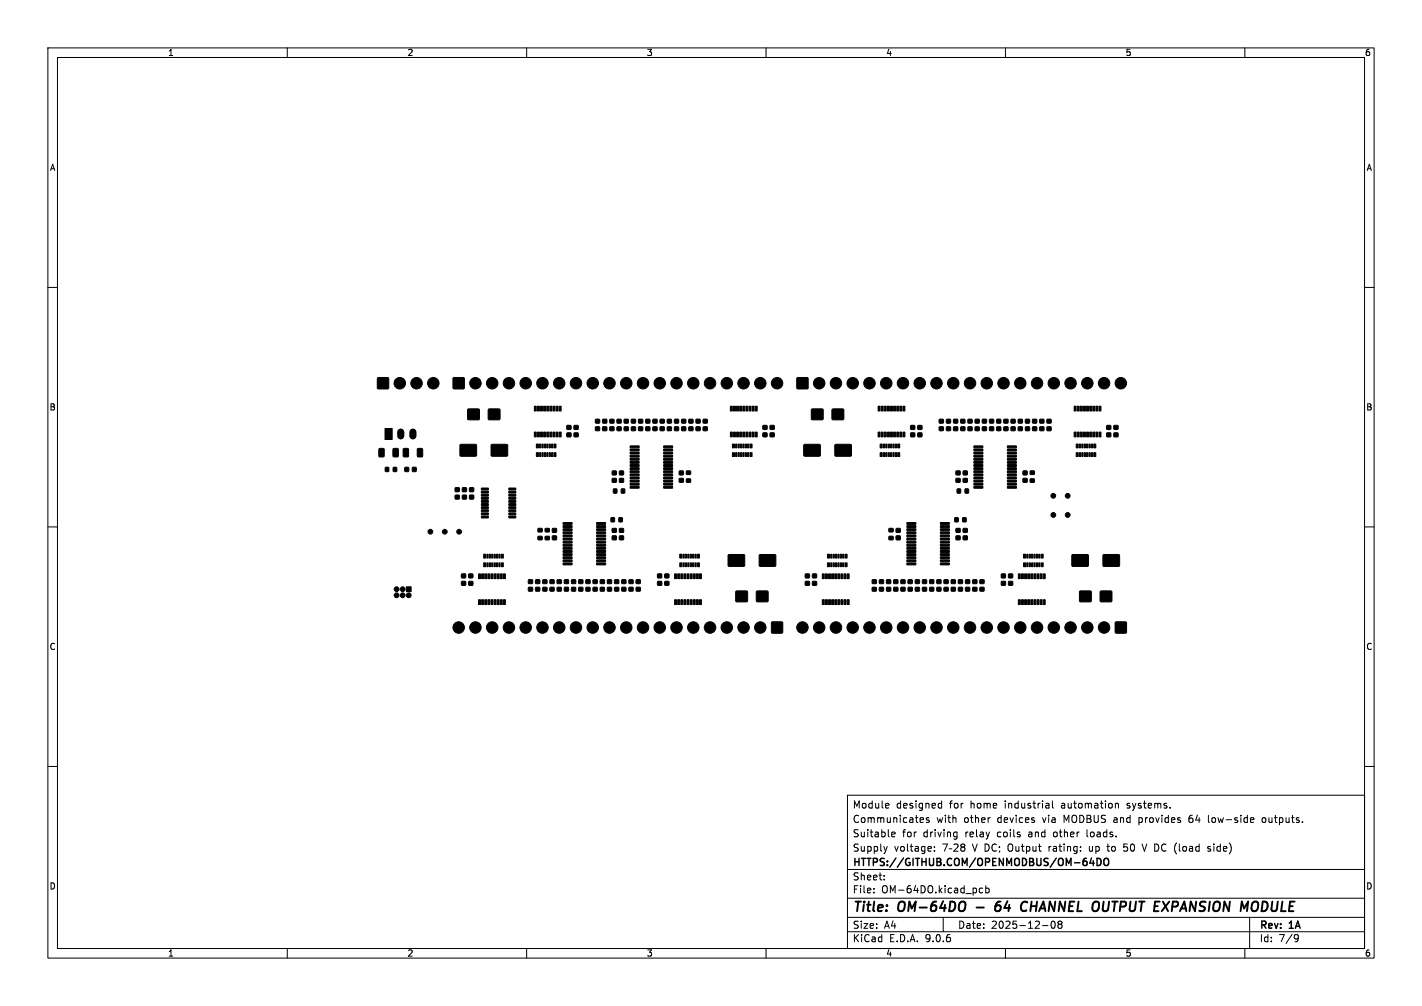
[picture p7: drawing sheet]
<svg xmlns="http://www.w3.org/2000/svg" width="297mm" height="210mm" viewBox="0 0 297 210" stroke-linecap="round" stroke-linejoin="round" font-family="sans-serif">
<defs><g id="words">
<g font-size="2.8">
<text x="178" y="190.9">Title:</text>
<text x="187.7" y="190.9">OM-64DO</text>
<text x="209.5" y="190.9">64</text>
<text x="215.7" y="190.9">CHANNEL</text>
<text x="231.4" y="190.9">OUTPUT EXPANSION</text>
<text x="264" y="190.9">MODULE</text>
</g>
<g font-size="2.1">
<text x="178" y="172">Communicates</text>
<text x="178" y="169">Module</text>
<text x="187.2" y="169">designed</text>
<text x="195.6" y="172">with</text>
<text x="198.4" y="169">for</text>
<text x="201.4" y="172">other</text>
<text x="202.8" y="169">home</text>
<text x="208.5" y="172">devices</text>
<text x="210.1" y="169">industrial</text>
<text x="218" y="172">via</text>
<text x="222" y="169">automation</text>
<text x="222.5" y="172">MODBUS and</text>
<text x="235.9" y="169">systems.</text>
<text x="238.5" y="172">provides</text>
<text x="249.1" y="172">64</text>
<text x="253.3" y="172">low-side</text>
<text x="264.7" y="172">outputs.</text>
<text x="178" y="178">Supply</text>
<text x="178" y="175">Suitable</text>
<text x="186.7" y="178">voltage:</text>
<text x="188.4" y="175">for</text>
<text x="192.9" y="175">driving</text>
<text x="201.7" y="175">relay</text>
<text x="203.3" y="178">V</text>
<text x="208.5" y="175">coils</text>
<text x="215.2" y="175">and</text>
<text x="219.5" y="178">rating:</text>
<text x="220.5" y="175">other</text>
<text x="227.6" y="175">loads.</text>
<text x="228.1" y="178">up</text>
<text x="232.1" y="178">to</text>
<text x="235.6" y="178">50</text>
<text x="239.8" y="178">V DC (load</text>
<text x="253.8" y="178">side)</text>
<text x="178" y="184">Sheet:</text>
<text x="178" y="181.2">HTTPS://GITHUB.COM/OPENMODBUS/OM-64DO</text>
<text x="178" y="186.7">File:</text>
<text x="184.1" y="186.7">OM-64DO.kicad_pcb</text>
<text x="178" y="196.9">KiCad</text>
<text x="178" y="194.1">Size:</text>
<text x="184.7" y="194.1">A4</text>
<text x="185.7" y="196.9">E.D.A.</text>
<text x="193.3" y="196.9">9.0.6</text>
<text x="200" y="194.1">Date:</text>
<text x="207" y="194.1">2025-12-08</text>
<text x="263" y="194.3">Rev:</text>
<text x="263" y="196.9">Id:</text>
<text x="267.1" y="196.9">7/9</text>
<text x="269.4" y="194.3">1A</text>
</g>
<g font-size="1.8">
<text x="35" y="11.9">1</text>
<text x="85" y="11.9">2</text>
<text x="135" y="11.9">3</text>
<text x="185" y="11.9">4</text>
<text x="235" y="11.9">5</text>
<text x="285" y="11.9">6</text>
<text x="10.3" y="35.9">A</text>
<text x="285.4" y="35.9">A</text>
<text x="10.3" y="85.9">B</text>
<text x="285.3" y="85.9">B</text>
<text x="10.3" y="135.9">C</text>
<text x="285.3" y="135.9">C</text>
<text x="10.3" y="185.9">D</text>
<text x="285.3" y="185.9">D</text>
<text x="35" y="199.9">1</text>
<text x="85" y="199.9">2</text>
<text x="135" y="199.9">3</text>
<text x="185" y="199.9">4</text>
<text x="235" y="199.9">5</text>
<text x="285" y="199.9">6</text>
</g>
</g></defs>
<g fill="none" stroke="#000" stroke-width=".21">
<path d="M10 10h277v190h-277zM12 12h273v186h-273zM60 10v2M110 10v2M160 10v2M210 10v2M260 10v2M10 60h2M285 60h2M10 110h2M285 110h2M10 160h2"/>
<path d="M177 166h108v32h-108zM185.3 176.7l-.3 1M185.5 167.7l.2 .4-.7 .1M185.6 168.6l-.1 .1M186.2 174.2l.8-.1-.1-.3-.4-.1-.3 .2 .1 .7h.6M192.4 170.7l.4 .1 .1 .3-.7 .1M192.8 171.6l-.4 .1M194 170.8l-.3-.1-.2 .2v.2l.5 .2v.3h-.5M195.2 177.6v.1M195.2 176.8v.1M196.1 168.6h.6M196.1 167.8h.6"/>
<path d="M196.7 167.2v1.5M196.9 176.2h1l-.7 1.5M198.2 177.2h.6M199.2 176.3l.6-.1 .3 .4-.9 1.1h.9M199.5 173.7l.4 .1M199.9 174.6l-.4 .1M199.9 173.7v1.2l-.3 .3M201 176.8l-.3-.2 .3-.4 .4 .1 .1 .2-.3 .3M201 176.8l-.3 .3v.3l.3 .3 .4-.1 .1-.2v-.3l-.3-.3M201 176.8h.2M205.7 176.2a.76 .76 0 0 1 .9 .7 .76 .76 0 0 1-.9 .8zM208.1 176.3a.71 .71 0 0 0-1 .5 .71 .71 0 0 0 .7 .9l.3-.1"/>
<path d="M208.7 176.8v.1M208.8 177.6l-.1 .3M210.7 176.3l.2-.1a.5 .5 0 0 1 .6 .5v.5a.5 .5 0 0 1-.5 .5 .5 .5 0 0 1-.5-.5v-.5zM212.2 176.7v.9l.4 .1 .2-.1M212.8 176.7v1M213.3 176.7h.6M213.5 176.2v1.3l.4 .2M214.4 176.8l.4-.1 .3 .3-.1 .6h-.6M214.4 176.7v1.5M215.7 176.7l.1 .9 .4 .1 .2-.1M216.4 176.7v1M216.9 176.7h.6"/>
<path d="M217.1 176.2v1.3l.4 .2M219 167.8l.1 .9M219.1 168.6l-.1 .1M219.1 168.1h-.1M219.8 167.2v1.3l.2 .2M227 173.2l.1 1.4M227.5 176.7l.1 .9M231.2 176.7h.5M231.4 176.2l.1 1.4M233 167.8l.2-.1 .3 .1 .1 .9M234.7 177.6l.5 .1M235.5 176.2h-.8v.7l.5-.1"/>
<path d="M238.5 176.2l.5 1.5 .5-1.5M248.5 170.3a1.17 1.17 0 0 0 0 1.3l.1 .1M248.6 170.8l-.3 .3M252.4 170.2v1.3l.2 .2M252.8 176.8l-.3-.1-.3 .2 .1 .2 .5 .2v.3h-.6M261.4 170.7l.4 .1 .1 .3-.7 .1M261.8 171.6l-.4 .1M264.1 170.7l-.4 .1-.1 .2 .1 .6 .4 .1M285 160h2M60 198v2M110 198v2M160 198v2"/>
<path d="M177 194.5h108M177 191.5h108M177 187.5h108M177 181.5h108M182.5 186.3v.1M182.5 185.5v.1M184.7 183.6v.1M184.7 182.8v.1M197 191.5v3M205.2 185.5l-.4-.1-.3 .3 .2 .6h.5M205.9 185.5l.4-.1 .3 .3-.1 .6h-.6M205.9 184.9v1.5"/>
<path d="M210 198v2M217.7 193.2h1.2M219.7 192.4l.2-.1a.8 .8 0 0 1 .5 .7 .8 .8 0 0 1-.5 .8 1 1 0 0 1-.2-1.4zM221.2 192.9l-.2-.2 .2-.4h.3l.3 .3-.3 .3M221.2 192.9l-.2 .3v.5l.2 .1h.3l.3-.3-.1-.4-.2-.2M221.2 192.9h.3M260 198v2M261 191.5v6.5M270.6 195.1l.5 .1a.99 .99 0 0 1-.4 1.4h-.2M271.2 195.7l-.3 .3h-.3"/>
</g>
<path d="M201.4 188.3a1.5 1.5 0 0 1 0 1.6M204 189.4h1.5M208.9 189.1a.66 .66 0 0 0-1 .3M209 188.2a.91 .91 0 0 0-1.1 .9l-.1 .7 .2 .3a.66 .66 0 0 0 .8-.1M213.7 188.3l.5-.1 .4 .2M214.4 190l-.4 .2-.5-.1M230.5 188.2l-.2 1.6 .2 .3 .5 .1M262.6 188.3a1.5 1.5 0 0 1 0 1.6" fill="none" stroke="#000" stroke-width=".4"/>
<path d="M226.5 179.8h.3l.3 .2-.1 .5-.5 .2M226.6 179.2h.3M228 179.1l-.4 1.1h1M228.3 179.7v1M229.1 179.2a.76 .76 0 0 1 .9 .7 .76 .76 0 0 1-.9 .8zM230.6 179.4l.3-.2a.5 .5 0 0 1 .7 .5v.5a.5 .5 0 0 1-.5 .5 .5 .5 0 0 1-.5-.5z" fill="none" stroke="#000" stroke-width=".3"/>
<g fill="#000" stroke="#000" stroke-width=".21">
<path d="M78.9 78.9h2.2v2.2h-2.2zM94.7 78.9h2.2v2.2h-2.2zM166.5 78.9h2.2v2.2h-2.2zM79.2 93.7l.8-.1 .2 .2 .1 1.4-.2 .2h-.7l-.3-.2zM80.4 89.5h1.5v2.3h-1.5zM80.5 97.6h.7v.8h-.7zM82.1 93.7l.9-.1 .2 .2v1.4l-.1 .2h-.8l-.2-.2zM82.1 97.6h.7v.8h-.7zM84.6 97.6h.7v.8h-.7zM84.3 93.7l.8-.1 .2 .2v1.4l-.1 .2h-.8l-.2-.2zM86.2 97.6h.7v.8h-.7zM87.2 93.7l.8-.1 .3 .2v1.4l-.2 .2h-.7l-.2-.2z"/>
<path d="M96.1 92.8h3.4v2.4h-3.4zM97.7 85.4h2.4v2.2h-2.4zM102 85.4h2.4v2.2h-2.4zM102.6 92.8h3.4v2.4h-3.4zM111.6 90.2h.4v1h-.4zM111.6 84.8h.4v1h-.4zM112 94.5h.4v.8h-.4zM112 92.7h.4v.8h-.4zM112.2 90.2h.5v1h-.5zM112.2 84.8h.5v1h-.5zM112.7 94.5h.2v.8h-.2zM112.7 92.7h.2v.8h-.2z"/>
<path d="M112.9 90.2h.4v1h-.4zM112.9 84.8h.4v1h-.4zM113.2 94.5h.3v.8h-.3zM113.2 92.7h.3v.8h-.3zM113.5 90.2h.4v1h-.4zM113.5 84.8h.4v1h-.4zM113.7 94.5h.2v.8h-.2zM113.7 92.7h.2v.8h-.2zM114.2 94.5h.2v.8h-.2zM114.2 92.7h.2v.8h-.2zM114.2 90.2h.4v1h-.4zM114.2 84.8h.4v1h-.4z"/>
<path d="M114.7 94.5h.2v.8h-.2zM114.7 92.7h.2v.8h-.2zM114.8 90.2h.4v1h-.4zM114.8 84.8h.4v1h-.4zM115.2 94.5h.3v.8h-.3zM115.2 92.7h.3v.8h-.3zM115.5 90.2h.4v1h-.4zM115.5 84.8h.4v1h-.4zM115.7 94.5h.4v.8h-.4zM115.7 92.7h.4v.8h-.4zM116.2 90.2h.4v1h-.4zM116.2 84.8h.4v1h-.4z"/>
<path d="M116.8 90.2h.4v1h-.4zM116.8 84.8h.4v1h-.4zM118.4 88.8h.8v.8h-.8zM118.4 90.4h.8v.8h-.8zM119.9 88.8h.8v.8h-.8zM119.9 90.4h.8v.8h-.8zM124.4 87.6h.8v.7h-.8zM124.4 89.1h.8v.8h-.8zM125.9 87.6h.8v.7h-.8zM125.9 89.1h.8v.8h-.8zM127.4 87.6h.8v.7h-.8zM127.4 89.1h.8v.8h-.8z"/>
<path d="M127.9 98.3h.8v.8h-.8zM127.9 99.9h.8v.8h-.8zM128.9 87.6h.8v.7h-.8zM128.9 89.1h.8v.8h-.8zM129.4 98.3h.8v.8h-.8zM129.4 99.9h.8v.8h-.8zM130.4 87.6h.8v.7h-.8zM130.4 89.1h.8v.8h-.8zM131.6 93.1h1.8l.1 .3-1.8 .1zM131.6 93.8l1.8-.1 .1 .3-1.8 .1zM131.6 94.4h1.8l.1 .3-1.8 .1zM131.6 95.1l1.8-.1 .1 .3-1.8 .1z"/>
<path d="M131.6 95.7h1.8l.1 .3-1.8 .1zM131.6 96.4l1.8-.1 .1 .3-1.8 .1zM131.6 97h1.8l.1 .3-1.8 .1zM131.6 97.7l1.8-.1 .1 .3-1.8 .1zM131.6 98.3h1.8l.1 .3-1.8 .1zM131.6 99l1.8-.1 .1 .3-1.8 .1zM131.6 99.6h1.8l.1 .3-1.8 .1zM131.9 87.6h.8v.7h-.8zM131.9 89.1h.8v.8h-.8zM133.4 87.6h.8v.7h-.8zM133.4 89.1h.8v.8h-.8zM134.9 87.6h.8v.7h-.8z"/>
<path d="M134.9 89.1h.8v.8h-.8zM136.4 87.6h.8v.7h-.8zM136.4 89.1h.8v.8h-.8zM137.9 87.6h.8v.7h-.8zM137.9 89.1h.8v.8h-.8zM138.6 99.6h1.8l.1 .3-1.8 .1zM138.6 99l1.8-.1 .1 .3-1.8 .1zM138.6 98.3h1.8l.1 .3-1.8 .1zM138.6 97.7l1.8-.1 .1 .3-1.8 .1zM138.6 97h1.8l.1 .3-1.8 .1zM138.6 96.4l1.8-.1 .1 .3-1.8 .1zM138.6 95.7h1.8l.1 .3-1.8 .1z"/>
<path d="M138.6 95.1l1.8-.1 .1 .3-1.8 .1zM138.6 94.4h1.8l.1 .3-1.8 .1zM138.6 93.8l1.8-.1 .1 .3-1.8 .1zM138.6 93.1h1.8l.1 .3-1.8 .1zM139.4 87.6h.8v.7h-.8zM139.4 89.1h.8v.8h-.8zM140.9 87.6h.8v.7h-.8zM140.9 89.1h.8v.8h-.8zM141.9 98.3h.8v.8h-.8zM141.9 99.9h.8v.8h-.8zM142.4 87.6h.8v.7h-.8zM142.4 89.1h.8v.8h-.8z"/>
<path d="M143.4 98.3h.8v.7h-.8zM143.4 100h.8v.7h-.8zM143.9 87.6h.8v.7h-.8zM143.9 89.1h.8v.8h-.8zM145.4 87.6h.8v.7h-.8zM145.4 89.1h.8v.8h-.8zM146.9 87.6h.8v.7h-.8zM146.9 89.1h.8v.8h-.8zM152.5 90.2h.4v1h-.4zM152.5 84.8h.4v1h-.4zM153 94.5h.4v.8h-.4zM153 92.7h.4v.8h-.4z"/>
<path d="M153.2 90.2h.4v1h-.4zM153.2 84.8h.4v1h-.4zM153.6 94.5h.3v.8h-.3zM153.6 92.7h.3v.8h-.3zM153.9 90.2h.4v1h-.4zM153.9 84.8h.4v1h-.4zM154.1 94.5h.3v.8h-.3zM154.1 92.7h.3v.8h-.3zM154.5 90.2h.4v1h-.4zM154.5 84.8h.4v1h-.4zM154.7 94.5h.2v.8h-.2zM154.7 92.7h.2v.8h-.2z"/>
<path d="M155.1 94.5h.3v.8h-.3zM155.1 92.7h.3v.8h-.3zM155.1 90.2h.4v1h-.4zM155.1 84.8h.4v1h-.4zM155.6 94.5h.3v.8h-.3zM155.6 92.7h.3v.8h-.3zM155.8 90.2h.4v1h-.4zM155.8 84.8h.4v1h-.4zM156.1 94.5h.3v.8h-.3zM156.1 92.7h.3v.8h-.3zM156.4 90.2h.4v1h-.4zM156.4 84.8h.4v1h-.4z"/>
<path d="M156.6 94.5h.5v.8h-.5zM156.6 92.7h.5v.8h-.5zM157.1 90.2h.4v1h-.4zM157.1 84.8h.4v1h-.4zM157.8 90.2h.4v1h-.4zM157.8 84.8h.4v1h-.4zM159.4 88.8h.8v.8h-.8zM159.4 90.4h.8v.8h-.8zM160.9 88.8h.8v.8h-.8zM160.9 90.4h.8v.8h-.8zM167.9 92.8h3.4v2.4h-3.4zM169.5 85.4h2.4v2.2h-2.4z"/>
<path d="M173.8 85.4h2.4v2.2h-2.4zM174.4 92.8h3.4v2.4h-3.4zM183.4 90.2h.4v1h-.4zM183.4 84.8h.4v1h-.4zM183.8 94.5h.4v.8h-.4zM183.8 92.7h.4v.8h-.4zM184.1 90.2h.3v1h-.3zM184.1 84.8h.3v1h-.3zM184.5 94.5h.2v.8h-.2zM184.5 92.7h.2v.8h-.2zM184.7 90.2h.4v1h-.4zM184.7 84.8h.4v1h-.4z"/>
<path d="M185 94.5h.2v.8h-.2zM185 92.7h.2v.8h-.2zM185.3 90.2h.4v1h-.4zM185.3 84.8h.4v1h-.4zM185.5 94.5h.2v.8h-.2zM185.5 92.7h.2v.8h-.2zM186 94.5h.3v.8h-.3zM186 92.7h.3v.8h-.3zM186 90.2h.4v1h-.4zM186 84.8h.4v1h-.4zM186.5 94.5h.3v.8h-.3zM186.5 92.7h.3v.8h-.3z"/>
<path d="M186.6 90.2h.5v1h-.5zM186.6 84.8h.5v1h-.5zM187 94.5h.2v.8h-.2zM187 92.7h.2v.8h-.2zM187.3 90.2h.4v1h-.4zM187.3 84.8h.4v1h-.4zM187.5 94.5h.4v.8h-.4zM187.5 92.7h.4v.8h-.4zM187.9 90.2h.5v1h-.5zM187.9 84.8h.5v1h-.5zM188.6 90.2h.4v1h-.4zM188.6 84.8h.4v1h-.4z"/>
<path d="M190.2 88.8h.8v.8h-.8zM190.2 90.4h.8v.8h-.8zM191.7 88.8h.8v.8h-.8zM191.7 90.4h.8v.8h-.8zM196.2 87.6h.8v.7h-.8zM196.2 89.1h.8v.8h-.8zM197.7 87.6h.8v.7h-.8zM197.7 89.1h.8v.8h-.8zM199.2 87.6h.8v.7h-.8zM199.2 89.1h.8v.8h-.8zM199.7 98.3h.8v.8h-.8zM199.7 99.9h.8v.8h-.8z"/>
<path d="M200.7 87.6h.8v.7h-.8zM200.7 89.1h.8v.8h-.8zM201.2 98.3h.8v.8h-.8zM201.2 99.9h.8v.8h-.8zM202.2 87.6h.8v.7h-.8zM202.2 89.1h.8v.8h-.8zM203.4 93.1h1.8l.1 .3-1.8 .1zM203.4 93.8l1.8-.1 .1 .3-1.8 .1zM203.4 94.4h1.8l.1 .3-1.8 .1zM203.4 95.1l1.8-.1 .1 .3-1.8 .1zM203.4 95.7h1.8l.1 .3-1.8 .1zM203.4 96.4l1.8-.1 .1 .3-1.8 .1z"/>
<path d="M203.4 97h1.8l.1 .3-1.8 .1zM203.4 97.7l1.8-.1 .1 .3-1.8 .1zM203.4 98.3h1.8l.1 .3-1.8 .1zM203.4 99l1.8-.1 .1 .3-1.8 .1zM203.4 99.6h1.8l.1 .3-1.8 .1zM203.7 87.6h.8v.7h-.8zM203.7 89.1h.8v.8h-.8zM205.2 87.6h.8v.7h-.8zM205.2 89.1h.8v.8h-.8zM206.7 87.6h.8v.7h-.8zM206.7 89.1h.8v.8h-.8zM208.2 87.6h.8v.7h-.8z"/>
<path d="M208.2 89.1h.8v.8h-.8zM209.7 87.6h.8v.7h-.8zM209.7 89.1h.8v.8h-.8zM210.4 99.6h1.8l.1 .3-1.8 .1zM210.4 99l1.8-.1 .1 .3-1.8 .1zM210.4 98.3h1.8l.1 .3-1.8 .1zM210.4 97.7l1.8-.1 .1 .3-1.8 .1zM210.4 97h1.8l.1 .3-1.8 .1zM210.4 96.4l1.8-.1 .1 .3-1.8 .1zM210.4 95.7h1.8l.1 .3-1.8 .1zM210.4 95.1l1.8-.1 .1 .3-1.8 .1zM210.4 94.4h1.8l.1 .3-1.8 .1z"/>
<path d="M210.4 93.8l1.8-.1 .1 .3-1.8 .1zM210.4 93.1h1.8l.1 .3-1.8 .1zM211.2 87.6h.8v.7h-.8zM211.2 89.1h.8v.8h-.8zM212.7 87.6h.8v.7h-.8zM212.7 89.1h.8v.8h-.8zM213.7 98.3h.8v.8h-.8zM213.7 99.9h.8v.8h-.8zM214.2 87.6h.8v.7h-.8zM214.2 89.1h.8v.8h-.8zM215.2 98.3h.8v.7h-.8zM215.2 100h.8v.7h-.8z"/>
<path d="M215.7 87.6h.8v.7h-.8zM215.7 89.1h.8v.8h-.8zM217.2 87.6h.8v.7h-.8zM217.2 89.1h.8v.8h-.8zM218.7 87.6h.8v.7h-.8zM218.7 89.1h.8v.8h-.8zM224.4 90.2h.3v1h-.3zM224.4 84.8h.3v1h-.3zM224.8 94.5h.4v.8h-.4zM224.8 92.7h.4v.8h-.4zM225 90.2h.4v1h-.4zM225 84.8h.4v1h-.4z"/>
<path d="M225.4 94.5h.3v.8h-.3zM225.4 92.7h.3v.8h-.3zM225.7 90.2h.3v1h-.3zM225.7 84.8h.3v1h-.3zM226 94.5h.2v.8h-.2zM226 92.7h.2v.8h-.2zM226.5 94.5h.2v.8h-.2zM226.5 92.7h.2v.8h-.2zM226.3 90.2h.4v1h-.4zM226.3 84.8h.4v1h-.4zM226.9 94.5h.3v.8h-.3zM226.9 92.7h.3v.8h-.3z"/>
<path d="M226.9 90.2h.4v1h-.4zM226.9 84.8h.4v1h-.4zM227.4 94.5h.3v.8h-.3zM227.4 92.7h.3v.8h-.3zM227.6 90.2h.4v1h-.4zM227.6 84.8h.4v1h-.4zM227.9 94.5h.3v.8h-.3zM227.9 92.7h.3v.8h-.3zM228.2 90.2h.5v1h-.5zM228.2 84.8h.5v1h-.5zM228.4 94.5h.5v.8h-.5zM228.4 92.7h.5v.8h-.5z"/>
<path d="M228.9 90.2h.4v1h-.4zM228.9 84.8h.4v1h-.4zM229.5 90.2h.4v1h-.4zM229.5 84.8h.4v1h-.4zM231.2 88.8h.8v.8h-.8zM231.2 90.4h.8v.8h-.8zM232.7 88.8h.8v.8h-.8zM232.7 90.4h.8v.8h-.8zM95.1 103.4h.8v.8h-.8zM95.1 101.8h.8v.8h-.8zM96.6 101.8h.8v.8h-.8zM96.6 103.4h.8v.8h-.8z"/>
<path d="M98.1 101.8h.8v.8h-.8zM98.1 103.4h.8v.8h-.8zM100 119.8h.4v1h-.4zM100.6 101.9h1.4v.3l-1.4 .1zM100.6 102.6l1.4-.1v.4h-1.4zM100.6 103.2h1.4v.3l-1.4 .1zM100.6 103.9l1.4-.1v.4h-1.4zM100.6 104.5h1.4v.3l-1.4 .1zM100.6 105.2l1.4-.1v.4h-1.4zM100.6 105.8h1.4v.3l-1.4 .1zM100.6 106.5l1.4-.1v.4h-1.4zM100.6 107.1h1.4v.3l-1.4 .1z"/>
<path d="M100.6 107.8l1.4-.1v.4h-1.4zM100.6 119.8h.4v1h-.4zM101 115.7h.4v.8h-.4zM101 117.5h.4v.8h-.4zM101.2 119.8h.4v1h-.4zM101.7 115.7h.3v.8h-.3zM101.7 117.5h.3v.8h-.3zM101.9 119.8h.4v1h-.4zM102.2 115.7h.2v.8h-.2zM102.2 117.5h.2v.8h-.2zM102.5 119.8h.4v1h-.4zM102.7 115.7h.2v.8h-.2z"/>
<path d="M102.7 117.5h.2v.8h-.2zM103.2 115.7h.3v.8h-.3zM103.2 117.5h.3v.8h-.3zM103.2 119.8h.4v1h-.4zM103.7 115.7h.2v.8h-.2zM103.7 117.5h.2v.8h-.2zM103.9 119.8h.4v1h-.4zM104.2 115.7h.2v.8h-.2zM104.2 117.5h.2v.8h-.2zM104.5 119.8h.4v1h-.4zM104.7 115.7h.4v.8h-.4zM104.7 117.5h.4v.8h-.4z"/>
<path d="M105.1 119.8h.4v1h-.4zM106.3 107.8l1.4-.1v.4h-1.4zM106.3 107.1h1.4v.3l-1.4 .1zM106.3 106.5l1.4-.1v.4h-1.4zM106.3 105.8h1.4v.3l-1.4 .1zM106.3 105.2l1.4-.1v.4h-1.4zM106.3 104.5h1.4v.3l-1.4 .1zM106.3 103.9l1.4-.1v.4h-1.4zM106.3 103.2h1.4v.3l-1.4 .1zM106.3 102.6l1.4-.1v.4h-1.4zM106.3 101.9h1.4v.3l-1.4 .1zM112.4 110.3h.8v.7h-.8z"/>
<path d="M112.4 112h.8v.7h-.8zM113.9 112h.8v.7h-.8zM113.9 110.3h.8v.7h-.8zM115.4 111.9h.8v.8h-.8zM115.4 110.3h.8v.8h-.8zM117.6 109.1h1.8l.1 .3-1.8 .1zM117.6 109.8l1.8-.1 .1 .3-1.8 .1zM117.6 110.4h1.8l.1 .3-1.8 .1zM117.6 111.1l1.8-.1 .1 .3-1.8 .1zM117.6 111.7h1.8l.1 .3-1.8 .1zM117.6 112.4l1.8-.1 .1 .3-1.8 .1zM117.6 113h1.8l.1 .3-1.8 .1z"/>
<path d="M117.6 113.7l1.8-.1 .1 .3-1.8 .1zM117.6 114.3h1.8l.1 .3-1.8 .1zM117.6 115l1.8-.1 .1 .3-1.8 .1zM117.6 115.6h1.8l.1 .3-1.8 .1zM117.6 116.3l1.8-.1 .1 .3-1.8 .1zM117.6 116.9h1.8l.1 .3-1.8 .1zM117.6 117.6l1.8-.1 .1 .3-1.8 .1zM124.6 117.6l1.8-.1 .1 .3-1.8 .1zM124.6 116.9h1.8l.1 .3-1.8 .1zM124.6 116.3l1.8-.1 .1 .3-1.8 .1zM124.6 115.6h1.8l.1 .3-1.8 .1zM124.6 115l1.8-.1 .1 .3-1.8 .1z"/>
<path d="M124.6 114.3h1.8l.1 .3-1.8 .1zM124.6 113.7l1.8-.1 .1 .3-1.8 .1zM124.6 113h1.8l.1 .3-1.8 .1zM124.6 112.4l1.8-.1 .1 .3-1.8 .1zM124.6 111.7h1.8l.1 .3-1.8 .1zM124.6 111.1l1.8-.1 .1 .3-1.8 .1zM124.6 110.4h1.8l.1 .3-1.8 .1zM124.6 109.8l1.8-.1 .1 .3-1.8 .1zM124.6 109.1h1.8l.1 .3-1.8 .1zM127.6 108.1h.7v.8h-.7zM127.9 111.9h.8v.8h-.8zM127.9 110.3h.8v.8h-.8z"/>
<path d="M128.1 102.1h.7v.8h-.7zM129.3 108.1h.7v.8h-.7zM129.4 111.9h.8v.8h-.8zM129.4 110.3h.8v.8h-.8zM129.8 102.1h.7v.8h-.7zM131.6 100.3l1.8-.1 .1 .3-1.8 .1zM131.6 100.9h1.8l.1 .3-1.8 .1zM131.6 101.6l1.8-.1 .1 .3-1.8 .1zM138.6 101.6l1.8-.1 .1 .3-1.8 .1zM138.6 100.9h1.8l.1 .3-1.8 .1zM138.6 100.3l1.8-.1 .1 .3-1.8 .1zM140.9 119.8h.4v1h-.4z"/>
<path d="M141.6 119.8h.4v1h-.4zM142 115.7h.4v.8h-.4zM142 117.5h.4v.8h-.4zM142.2 119.8h.4v1h-.4zM142.6 115.7h.3v.8h-.3zM142.6 117.5h.3v.8h-.3zM142.8 119.8h.4v1h-.4zM143.2 115.7h.2v.8h-.2zM143.2 117.5h.2v.8h-.2zM143.5 119.8h.4v1h-.4zM143.6 115.7h.3v.8h-.3zM143.6 117.5h.3v.8h-.3z"/>
<path d="M144.1 115.7h.3v.8h-.3zM144.1 117.5h.3v.8h-.3zM144.1 119.8h.4v1h-.4zM144.7 115.7h.2v.8h-.2zM144.7 117.5h.2v.8h-.2zM144.8 119.8h.4v1h-.4zM145.1 115.7h.3v.8h-.3zM145.1 117.5h.3v.8h-.3zM145.5 119.8h.4v1h-.4zM145.6 115.7h.5v.8h-.5zM145.6 117.5h.5v.8h-.5zM146.1 119.8h.4v1h-.4z"/>
<path d="M152.1 115.8h3.4v2.4h-3.4zM158.6 115.8h3.4v2.4h-3.4zM171.7 119.8h.5v1h-.5zM172.4 119.8h.4v1h-.4zM172.8 115.7h.5v.8h-.5zM172.8 117.5h.5v.8h-.5zM173 119.8h.4v1h-.4zM173.5 115.7h.3v.8h-.3zM173.5 117.5h.3v.8h-.3zM173.7 119.8h.4v1h-.4zM174 115.7h.2v.8h-.2zM174 117.5h.2v.8h-.2z"/>
<path d="M174.4 119.8h.3v1h-.3zM174.5 115.7h.2v.8h-.2zM174.5 117.5h.2v.8h-.2zM175 119.8h.4v1h-.4zM175 115.7h.2v.8h-.2zM175 117.5h.2v.8h-.2zM175.5 115.7h.2v.8h-.2zM175.5 117.5h.2v.8h-.2zM175.7 119.8h.3v1h-.3zM176 115.7h.3v.8h-.3zM176 117.5h.3v.8h-.3zM176.3 119.8h.4v1h-.4z"/>
<path d="M176.5 115.7h.4v.8h-.4zM176.5 117.5h.4v.8h-.4zM176.9 119.8h.5v1h-.5zM185.7 112h.8v.7h-.8zM185.7 110.3h.8v.7h-.8zM187.2 111.9h.8v.8h-.8zM187.2 110.3h.8v.8h-.8zM189.4 109.1h1.8l.1 .3-1.8 .1zM189.4 109.8l1.8-.1 .1 .3-1.8 .1zM189.4 110.4h1.8l.1 .3-1.8 .1zM189.4 111.1l1.8-.1 .1 .3-1.8 .1zM189.4 111.7h1.8l.1 .3-1.8 .1z"/>
<path d="M189.4 112.4l1.8-.1 .1 .3-1.8 .1zM189.4 113h1.8l.1 .3-1.8 .1zM189.4 113.7l1.8-.1 .1 .3-1.8 .1zM189.4 114.3h1.8l.1 .3-1.8 .1zM189.4 115l1.8-.1 .1 .3-1.8 .1zM189.4 115.6h1.8l.1 .3-1.8 .1zM189.4 116.3l1.8-.1 .1 .3-1.8 .1zM189.4 116.9h1.8l.1 .3-1.8 .1zM189.4 117.6l1.8-.1 .1 .3-1.8 .1zM196.4 117.6l1.8-.1 .1 .3-1.8 .1zM196.4 116.9h1.8l.1 .3-1.8 .1zM196.4 116.3l1.8-.1 .1 .3-1.8 .1z"/>
<path d="M196.4 115.6h1.8l.1 .3-1.8 .1zM196.4 115l1.8-.1 .1 .3-1.8 .1zM196.4 114.3h1.8l.1 .3-1.8 .1zM196.4 113.7l1.8-.1 .1 .3-1.8 .1zM196.4 113h1.8l.1 .3-1.8 .1zM196.4 112.4l1.8-.1 .1 .3-1.8 .1zM196.4 111.7h1.8l.1 .3-1.8 .1zM196.4 111.1l1.8-.1 .1 .3-1.8 .1zM196.4 110.4h1.8l.1 .3-1.8 .1zM196.4 109.8l1.8-.1 .1 .3-1.8 .1zM196.4 109.1h1.8l.1 .3-1.8 .1zM199.4 108.1h.7v.8h-.7z"/>
<path d="M199.7 111.9h.8v.8h-.8zM199.7 110.3h.8v.8h-.8zM199.9 102.1h.7v.8h-.7zM201.1 108.1h.7v.8h-.7zM201.2 111.9h.8v.8h-.8zM201.2 110.3h.8v.8h-.8zM201.6 102.1h.7v.8h-.7zM203.4 100.3l1.8-.1 .1 .3-1.8 .1zM203.4 100.9h1.8l.1 .3-1.8 .1zM203.4 101.6l1.8-.1 .1 .3-1.8 .1zM210.4 101.6l1.8-.1 .1 .3-1.8 .1zM210.4 100.9h1.8l.1 .3-1.8 .1z"/>
<path d="M210.4 100.3l1.8-.1 .1 .3-1.8 .1zM212.7 119.8h.4v1h-.4zM213.3 119.8h.5v1h-.5zM213.8 115.7h.4v.8h-.4zM213.8 117.5h.4v.8h-.4zM214 119.8h.4v1h-.4zM214.4 115.7h.3v.8h-.3zM214.4 117.5h.3v.8h-.3zM214.6 119.8h.4v1h-.4zM214.9 115.7h.3v.8h-.3zM214.9 117.5h.3v.8h-.3zM215.3 119.8h.4v1h-.4z"/>
<path d="M215.4 115.7h.3v.8h-.3zM215.4 117.5h.3v.8h-.3zM216 115.7h.2v.8h-.2zM216 117.5h.2v.8h-.2zM216 119.8h.3v1h-.3zM216.5 115.7h.2v.8h-.2zM216.5 117.5h.2v.8h-.2zM216.6 119.8h.4v1h-.4zM216.9 115.7h.3v.8h-.3zM216.9 117.5h.3v.8h-.3zM217.2 119.8h.4v1h-.4zM217.4 115.7h.5v.8h-.5z"/>
<path d="M217.4 117.5h.5v.8h-.5zM217.9 119.8h.4v1h-.4zM223.9 115.8h3.4v2.4h-3.4zM230.4 115.8h3.4v2.4h-3.4zM84.9 122.5h1v1h-1zM96.4 121.4h.8v.8h-.8zM96.4 119.8h.8v.8h-.8zM97.9 121.4h.8v.8h-.8zM97.9 119.8h.8v.8h-.8zM100 125.2h.4v1h-.4zM100.6 125.2h.4v1h-.4zM101.2 125.2h.4v1h-.4z"/>
<path d="M101.9 125.2h.4v1h-.4zM102.5 125.2h.4v1h-.4zM103.2 125.2h.4v1h-.4zM103.9 125.2h.4v1h-.4zM104.5 125.2h.4v1h-.4zM105.1 125.2h.4v1h-.4zM110.4 122.6h.8v.8h-.8zM110.4 121.1h.8v.7h-.8zM111.9 122.6h.8v.8h-.8zM111.9 121.1h.8v.7h-.8zM113.4 122.6h.8v.8h-.8zM113.4 121.1h.8v.7h-.8z"/>
<path d="M114.9 122.6h.8v.8h-.8zM114.9 121.1h.8v.7h-.8zM116.4 122.6h.8v.8h-.8zM116.4 121.1h.8v.7h-.8zM117.9 122.6h.8v.8h-.8zM117.9 121.1h.8v.7h-.8zM119.4 122.6h.8v.8h-.8zM119.4 121.1h.8v.7h-.8zM120.9 122.6h.8v.8h-.8zM120.9 121.1h.8v.7h-.8zM122.4 122.6h.8v.8h-.8zM122.4 121.1h.8v.7h-.8z"/>
<path d="M123.9 122.6h.8v.8h-.8zM123.9 121.1h.8v.7h-.8zM125.4 122.6h.8v.8h-.8zM125.4 121.1h.8v.7h-.8zM126.9 122.6h.8v.8h-.8zM126.9 121.1h.8v.7h-.8zM128.4 122.6h.8v.8h-.8zM128.4 121.1h.8v.7h-.8zM129.9 122.6h.8v.8h-.8zM129.9 121.1h.8v.7h-.8zM131.4 122.6h.8v.8h-.8zM131.4 121.1h.8v.7h-.8z"/>
<path d="M132.9 122.6h.8v.8h-.8zM132.9 121.1h.8v.7h-.8zM137.4 121.4h.8v.8h-.8zM137.4 119.8h.8v.8h-.8zM138.9 121.4h.8v.8h-.8zM138.9 119.8h.8v.8h-.8zM140.9 125.2h.4v1h-.4zM141.6 125.2h.4v1h-.4zM142.2 125.2h.4v1h-.4zM142.8 125.2h.4v1h-.4zM143.5 125.2h.4v1h-.4zM144.1 125.2h.4v1h-.4z"/>
<path d="M144.8 125.2h.4v1h-.4zM145.5 125.2h.4v1h-.4zM146.1 125.2h.4v1h-.4zM153.7 123.4h2.4v2.2h-2.4zM158 123.4h2.4v2.2h-2.4zM161.2 129.9h2.2v2.2h-2.2zM168.2 121.4h.8v.8h-.8zM168.2 119.8h.8v.8h-.8zM169.7 121.4h.8v.8h-.8zM169.7 119.8h.8v.8h-.8zM171.7 125.2h.5v1h-.5zM172.4 125.2h.4v1h-.4z"/>
<path d="M173 125.2h.4v1h-.4zM173.7 125.2h.4v1h-.4zM174.4 125.2h.3v1h-.3zM175 125.2h.4v1h-.4zM175.7 125.2h.3v1h-.3zM176.3 125.2h.4v1h-.4zM176.9 125.2h.5v1h-.5zM182.2 122.6h.8v.8h-.8zM182.2 121.1h.8v.7h-.8zM183.7 122.6h.8v.8h-.8zM183.7 121.1h.8v.7h-.8zM185.2 122.6h.8v.8h-.8z"/>
<path d="M185.2 121.1h.8v.7h-.8zM186.7 122.6h.8v.8h-.8zM186.7 121.1h.8v.7h-.8zM188.2 122.6h.8v.8h-.8zM188.2 121.1h.8v.7h-.8zM189.7 122.6h.8v.8h-.8zM189.7 121.1h.8v.7h-.8zM191.2 122.6h.8v.8h-.8zM191.2 121.1h.8v.7h-.8zM192.7 122.6h.8v.8h-.8zM192.7 121.1h.8v.7h-.8zM194.2 122.6h.8v.8h-.8z"/>
<path d="M194.2 121.1h.8v.7h-.8zM195.7 122.6h.8v.8h-.8zM195.7 121.1h.8v.7h-.8zM197.2 122.6h.8v.8h-.8zM197.2 121.1h.8v.7h-.8zM198.7 122.6h.8v.8h-.8zM198.7 121.1h.8v.7h-.8zM200.2 122.6h.8v.8h-.8zM200.2 121.1h.8v.7h-.8zM201.7 122.6h.8v.8h-.8zM201.7 121.1h.8v.7h-.8zM203.2 122.6h.8v.8h-.8z"/>
<path d="M203.2 121.1h.8v.7h-.8zM204.7 122.6h.8v.8h-.8zM204.7 121.1h.8v.7h-.8zM209.2 121.4h.8v.8h-.8zM209.2 119.8h.8v.8h-.8zM210.7 121.4h.8v.8h-.8zM210.7 119.8h.8v.8h-.8zM212.7 125.2h.4v1h-.4zM213.3 125.2h.5v1h-.5zM214 125.2h.4v1h-.4zM214.6 125.2h.4v1h-.4zM215.3 125.2h.4v1h-.4z"/>
<path d="M216 125.2h.3v1h-.3zM216.6 125.2h.4v1h-.4zM217.2 125.2h.4v1h-.4zM217.9 125.2h.4v1h-.4zM225.5 123.4h2.4v2.2h-2.4zM229.8 123.4h2.4v2.2h-2.4zM233 129.9h2.2v2.2h-2.2z"/>
<circle cx="83.5" cy="80" r="1.2"/>
<circle cx="87" cy="80" r="1.2"/>
<circle cx="90.5" cy="80" r="1.2"/>
<circle cx="99.3" cy="80" r="1.2"/>
<circle cx="102.8" cy="80" r="1.2"/>
<circle cx="106.3" cy="80" r="1.2"/>
<circle cx="109.8" cy="80" r="1.2"/>
<circle cx="113.3" cy="80" r="1.2"/>
<circle cx="116.8" cy="80" r="1.2"/>
<circle cx="120.3" cy="80" r="1.2"/>
<circle cx="123.8" cy="80" r="1.2"/>
<circle cx="127.3" cy="80" r="1.2"/>
<circle cx="130.8" cy="80" r="1.2"/>
<circle cx="134.3" cy="80" r="1.2"/>
<circle cx="137.8" cy="80" r="1.2"/>
<circle cx="141.3" cy="80" r="1.2"/>
<circle cx="144.8" cy="80" r="1.2"/>
<circle cx="148.3" cy="80" r="1.2"/>
<circle cx="151.8" cy="80" r="1.2"/>
<circle cx="155.3" cy="80" r="1.2"/>
<circle cx="158.8" cy="80" r="1.2"/>
<circle cx="162.3" cy="80" r="1.2"/>
<circle cx="171.1" cy="80" r="1.2"/>
<circle cx="174.6" cy="80" r="1.2"/>
<circle cx="178.1" cy="80" r="1.2"/>
<circle cx="181.6" cy="80" r="1.2"/>
<circle cx="185.1" cy="80" r="1.2"/>
<circle cx="188.6" cy="80" r="1.2"/>
<circle cx="192.1" cy="80" r="1.2"/>
<circle cx="195.6" cy="80" r="1.2"/>
<circle cx="199.1" cy="80" r="1.2"/>
<circle cx="202.6" cy="80" r="1.2"/>
<circle cx="206.1" cy="80" r="1.2"/>
<circle cx="209.6" cy="80" r="1.2"/>
<circle cx="213.1" cy="80" r="1.2"/>
<circle cx="216.6" cy="80" r="1.2"/>
<circle cx="220.1" cy="80" r="1.2"/>
<circle cx="223.6" cy="80" r="1.2"/>
<circle cx="227.1" cy="80" r="1.2"/>
<circle cx="230.6" cy="80" r="1.2"/>
<circle cx="234.1" cy="80" r="1.2"/>
<circle cx="89.9" cy="111" r=".5"/>
<circle cx="92.9" cy="111" r=".5"/>
<circle cx="95.9" cy="111" r=".5"/>
<circle cx="220" cy="103.5" r=".5"/>
<circle cx="220" cy="107.5" r=".5"/>
<circle cx="223" cy="103.5" r=".5"/>
<circle cx="223" cy="107.5" r=".5"/>
<circle cx="82.8" cy="124.3" r=".5"/>
<circle cx="82.8" cy="123" r=".5"/>
<circle cx="84.1" cy="123" r=".5"/>
<circle cx="84.1" cy="124.3" r=".5"/>
<circle cx="85.4" cy="124.3" r=".5"/>
<circle cx="95.8" cy="131" r="1.2"/>
<circle cx="99.3" cy="131" r="1.2"/>
<circle cx="102.8" cy="131" r="1.2"/>
<circle cx="106.3" cy="131" r="1.2"/>
<circle cx="109.8" cy="131" r="1.2"/>
<circle cx="113.3" cy="131" r="1.2"/>
<circle cx="116.8" cy="131" r="1.2"/>
<circle cx="120.3" cy="131" r="1.2"/>
<circle cx="123.8" cy="131" r="1.2"/>
<circle cx="127.3" cy="131" r="1.2"/>
<circle cx="130.8" cy="131" r="1.2"/>
<circle cx="134.3" cy="131" r="1.2"/>
<circle cx="137.8" cy="131" r="1.2"/>
<circle cx="141.3" cy="131" r="1.2"/>
<circle cx="144.8" cy="131" r="1.2"/>
<circle cx="148.3" cy="131" r="1.2"/>
<circle cx="151.8" cy="131" r="1.2"/>
<circle cx="155.3" cy="131" r="1.2"/>
<circle cx="158.8" cy="131" r="1.2"/>
<circle cx="167.6" cy="131" r="1.2"/>
<circle cx="171.1" cy="131" r="1.2"/>
<circle cx="174.6" cy="131" r="1.2"/>
<circle cx="178.1" cy="131" r="1.2"/>
<circle cx="181.6" cy="131" r="1.2"/>
<circle cx="185.1" cy="131" r="1.2"/>
<circle cx="188.6" cy="131" r="1.2"/>
<circle cx="192.1" cy="131" r="1.2"/>
<circle cx="195.6" cy="131" r="1.2"/>
<circle cx="199.1" cy="131" r="1.2"/>
<circle cx="202.6" cy="131" r="1.2"/>
<circle cx="206.1" cy="131" r="1.2"/>
<circle cx="209.6" cy="131" r="1.2"/>
<circle cx="213.1" cy="131" r="1.2"/>
<circle cx="216.6" cy="131" r="1.2"/>
<circle cx="220.1" cy="131" r="1.2"/>
<circle cx="223.6" cy="131" r="1.2"/>
<circle cx="227.1" cy="131" r="1.2"/>
<circle cx="230.6" cy="131" r="1.2"/>
</g>
<path d="M83.7 90.2v.8M86.2 90.2v.8" fill="none" stroke="#000" stroke-width="1.5"/>
<use href="#words"/>
</svg>
